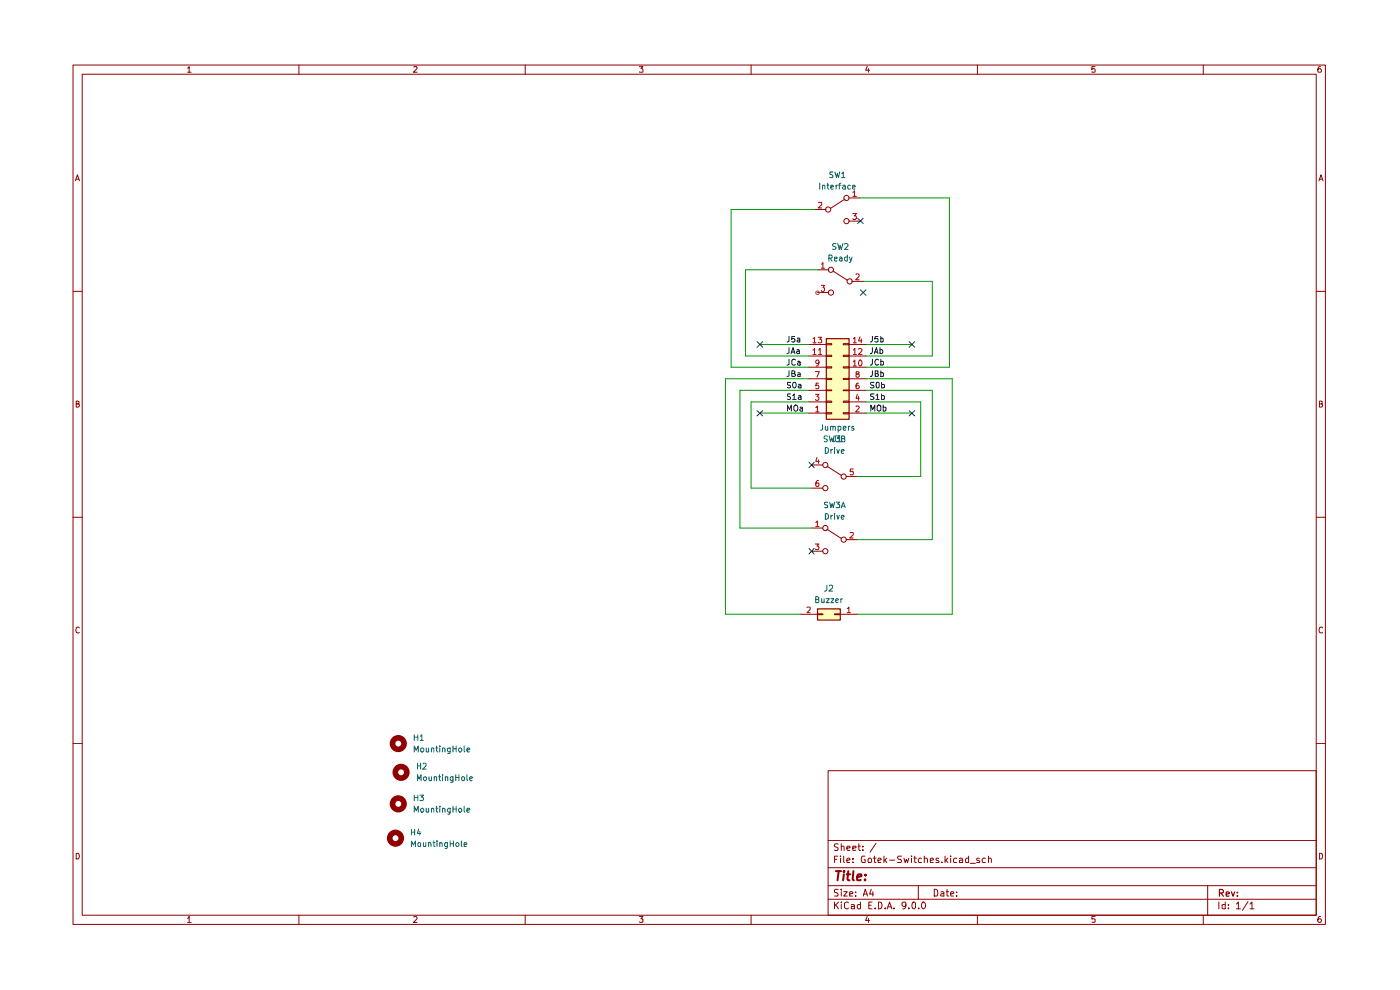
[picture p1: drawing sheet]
<svg xmlns="http://www.w3.org/2000/svg" width="297mm" height="210mm" viewBox="0 0 297 210" stroke-linecap="round" stroke-linejoin="round" font-family="sans-serif">
<g fill="none" stroke="#910000" stroke-width=".21">
<path d="M15.5 13.8h265.7v182.3h-265.7zM17.4 15.7h261.8v178.4h-261.8zM39.8 14.5l.3-.4v1.2M39.8 15.3h.8M63.4 13.8v1.9M87.8 14.2l.6-.1 .1 .4-.8 .8h.8M111.4 13.8v1.9M135.6 14.1h.8l-.4 .5 .4 .1v.5h-.8M159.3 13.8v1.9M184 14.1l-.4 .8h.9M184.2 14.6v.7M207.3 13.8v1.9"/>
<path d="M232.3 14.1h-.7v.6l.2-.1 .5 .1-.1 .6-.6-.1M255.3 13.8v1.9M280.2 14.1l-.5 .1a.94 .94 0 0 0 0 1.1h.5l.1-.1v-.4l-.2-.2h-.3l-.2 .2M16 38.4l.4-1.3 .4 1.3M16.2 38h.6M279.8 38.4l.4-1.3 .5 1.3M279.9 38h.6M15.5 61.8h1.9M279.2 61.8h2M16.2 85.7l.6-.1v-.4l-.6-.1v1.3h.4l.2-.5-.3-.2M279.9 85.7l.6-.1v-.4l-.6-.1v1.3l.6-.1 .1-.4-.3-.2M15.5 109.7h1.9"/>
<path d="M279.2 109.7h2M16.8 133.2l-.2-.2a.65 .65 0 0 0-.5 .6 .65 .65 0 0 0 .5 .7l.2-.1M280.6 133.2l-.3-.2a.65 .65 0 0 0-.5 .6 .65 .65 0 0 0 .5 .7l.3-.1M15.5 157.7h1.9M279.2 157.7h2M175.7 163.5h103.5v30.6h-103.5zM175.7 178.3h103.5M177.8 179.1l-.5-.1-.3 .2v.3l.8 .5-.3 .4-.5-.1M178.5 179.6l.5-.1 .1 .9M178.5 179v1.4M179.7 179.9l.6-.1v-.3h-.6v.2v.6h.6M180.9 179.9l.7-.1-.1-.3h-.6v.8h.6"/>
<path d="M182 179.5h.5M182.2 179v1.2l.3 .2M183 179.5v.2M185.8 178.9l-1.2 1.9M16.2 181a.66 .66 0 0 1 .6 .4 .66 .66 0 0 1-.2 .8h-.4zM39.8 194.8l.3-.4v1.3M39.8 195.7h.8M63.4 194.1v2M87.8 194.6l.4-.2 .3 .4-.8 .9h.8M111.4 194.1v2M135.6 194.4h.8l-.4 .5 .4 .1v.6h-.8M159.3 194.1v2"/>
<path d="M175.7 190.8h103.5M175.7 187.9h103.5M175.7 184.1h103.5M177 191.3v1.5M177 182.3h.5M177.3 191.9l.6 .9M177.7 181.6h-.7v1.4M177.8 188.7h-.7v.6a.53 .53 0 0 1 .6 .2 .53 .53 0 0 1 0 .6h-.7M177.9 191.3l-.9 .9M178.3 181.6v.1M178.3 182v1M178.5 191.3v.2"/>
<path d="M178.5 188.6v.2M178.5 189.1v1M178.5 191.9v.9M179 189.1h.7l-.7 1h.7M179 181.6v1.2l.2 .2M179.7 182.5l.6-.1-.1-.4-.5 .1v.7v.2h.6M180 191.5l-.4-.2-.4 .4v.9l.4 .2 .4-.2M180.3 189.7l.6-.2-.1-.3h-.5v.9h.5M180.6 191.9h.4l.3 .1v.8M180.9 182.9v.1M180.9 182.1v.2M181.3 192.2l-.7 .1v.4h.7"/>
<path d="M181.5 190v.1M181.5 189.2v.1M182.5 191.9h-.4l-.2 .2v.4l.2 .3 .4-.1M182.5 191.3v1.5M183 180.3v.1M183.1 190.1l.5-1.5 .5 1.5M183.2 189.7h.7M183.5 181.6h-.5l-.2 .2-.1 .6 .3 .6 .6-.1v-.5h-.3M184 194.4l-.4 .8h.9M184.2 182.1a.45 .45 0 0 1 .7 .2l-.2 .7h-.5zM184.2 194.8v.9M184.3 192h.5"/>
<path d="M184.8 188.6l-.3 1.1h.8M185 191.3h-.7v1.5h.7M185.2 189.1v1M185.2 182h.6M185.5 181.6v1.2l.1 .2h.2M185.7 192.6v.2M186.3 182.5l.6-.1v-.3l-.5-.1-.1 .3v.7h.6M186.3 191.3l.7 .2v1.1l-.3 .2h-.4zM187.5 181.6v1.4M187.7 182.5l.4 .5M187.8 192.6v.2M188.1 182l-.6 .6"/>
<path d="M188.2 192.8l.5-1.5 .5 1.5M188.4 192.4h.7M188.7 182.5h1.1M189.7 192.6v.2M191.3 181.6l-.8 .1v.4l.2 .2h.3l.3 .4-.2 .3h-.7M191.8 182l.2 1 .3-.7 .2 .7 .3-1M192.2 191.9l-.1 .3-.4 .1-.4-.4v-.3a.46 .46 0 0 1 .5-.3 .46 .46 0 0 1 .4 .3l-.2 1-.5 .2M192.8 192.6v.2M193.4 181.6v.1M193.4 182v1M193.5 191.5l.4-.2 .3 .3v.9l-.3 .3a.82 .82 0 0 1-.4-1.3zM193.9 182h.5"/>
<path d="M194.1 181.6v1.2v.2h.3M194.8 187.9v2.9M194.9 192.6v.2M195.5 182.1l-.4-.1-.3 .3 .2 .7h.5M195.7 191.4l.1-.1a.76 .76 0 0 1 .5 .8 .76 .76 0 0 1-.5 .7 .97 .97 0 0 1-.1-1.4zM196.1 182.2l.1-.1a.36 .36 0 0 1 .6 .2v.7M196.1 181.6v1.4M197.4 182.5l.6-.1-.1-.4-.5 .1v.7v.2h.5M198.2 188.6a.8 .8 0 0 1 .8 .6 .8 .8 0 0 1-.3 .9h-.5zM199.1 182.1a.36 .36 0 0 0-.6 .2l.7 .4-.1 .3h-.6M199.6 189.2l.4-.1 .2 .2v.8h-.6v-.4l.6-.2M199.8 182.9v.1"/>
<path d="M200.5 181.6v1.4M200.7 182.5l.4 .5M200.7 189.1h.5M200.9 188.6v1.3l.1 .2h.2M201.1 182l-.6 .6M201.7 189.7l.7-.2-.2-.4h-.4l-.1 .2v.6l.1 .2h.5M201.7 181.6v.1M201.7 182v1M202.9 190v.1M202.9 189.2v.1M202.9 182.1l-.4-.1-.2 .3 .1 .7h.5M203.5 182.1l.5-.1 .2 .3v.7h-.7v-.5l.7-.1"/>
<path d="M205.5 181.6v1.4h-.5l-.2-.7 .3-.3 .4 .1M205.8 183.1h1.1M207.3 194.1v2M207.8 182.1a.36 .36 0 0 0-.6 .2l.7 .4-.1 .3h-.6M209 182.1l-.4-.1-.2 .3v.6l.6 .1M209.7 182.2v-.1a.36 .36 0 0 1 .6 .2v.7M209.7 181.6v1.4M232.3 194.4h-.7v.6h.7v.6h-.7M255.3 194.1v2M256.2 187.9v6.2M258.6 191.3v1.5M259.9 191.9h-.7v.7l.3 .2 .4-.1"/>
<path d="M259.9 191.3v1.5M260.6 192.6v.2M260.6 191.9v.1M262.3 191.8l.4-.5v1.5M262.3 192.8h.8M264.7 191.3l-1.1 1.8M265.2 191.8l.4-.5v1.5M265.2 192.8h.8M279.9 181a.66 .66 0 0 1 .7 .4 .66 .66 0 0 1-.3 .8h-.4zM280.2 194.4a.72 .72 0 0 0-.6 .5 .72 .72 0 0 0 .2 .8l.4-.1a.42 .42 0 0 0 0-.6 .42 .42 0 0 0-.5 0l-.1 .2"/>
</g>
<path d="M258.7 189.4h.8v-.5l-.2-.2h-.6v1.4M259 189.4l.5 .7M260.1 189.7l.7-.2-.1-.2h-.6v.7h.6M261.2 189.2l.4 .9 .3-.9M262.5 190v.1M262.5 189.3v.1" fill="none" stroke="#910000" stroke-width=".25"/>
<path d="M177.3 184.8h1.1M177.9 184.8l-.2 1.9M179 185.5l-.1 1.2M179.1 184.8l-.2 .1 .1 .1 .1-.2-.1 .2M179.6 185.5h.8M180 184.8l-.2 1.7 .4 .2M181.1 184.8l-.2 1.7 .2 .2M181.8 186.1l.9-.2v-.4h-.5l-.3 .2-.1 .9h.8M183.5 186.6v.1M183.6 185.5v.2" fill="none" stroke="#910000" stroke-width=".42"/>
<g fill="#ffb">
<path d="M173.4 129.1h4.8v2.4h-4.8z"/>
<path d="M175.3 71.8h4.8v17.1h-4.8z"/>
</g>
<g fill="none" stroke="#0f0f0f" stroke-width=".21">
<path d="M167.4 71.4v1l-.4 .2M167.4 73.7v1.1l-.4 .2M167.4 76.2v1.1l-.4 .2M167.4 78.7v1l-.4 .1M167.8 75l.4-1.3 .5 1.3M168 79.2h.4l.3-.2-.1-.3h-.6v1.1h.6l.1-.3-.3-.3M168 74.7h.5M168.6 71.4h-.6v.6l.4-.2 .3 .2-.1 .5h-.6M168.7 76.4l-.4-.2-.3 .3v.6l.1 .3 .4 .1 .2-.2M169.1 74.2h.3l.2 .1v.7M169.2 71.8h.5v.8M169.2 76.7l.4-.1 .2 .2v.7"/>
<path d="M169.2 79.1h.5l.1 .1v.6h-.6v-.2l.6-.3M169.6 74.5h-.4l-.2 .2 .2 .3 .4-.1M169.7 72l-.5 .1-.1 .2 .1 .3 .5-.1M169.8 76.9l-.6 .2 .1 .4 .5-.1M185.1 73.7v1l-.4 .3M185.1 71.4v.8l-.4 .4M185.1 76.2v.8l-.2 .4-.2 .1M185.1 78.7v.8l-.2 .3h-.2M185.5 75l.4-1.3 .4 1.3M185.6 74.7h.6M185.7 79.2h.4l.2-.1v-.4h-.6v1.1h.6v-.3l-.2-.3M186.3 71.4h-.6l-.1 .6 .2-.2h.3l.2 .2v.5h-.7"/>
<path d="M186.3 76.4l-.2-.2a.65 .65 0 0 0-.5 .6 .65 .65 0 0 0 .5 .7l.2-.2M186.7 74.2h.3l.3 .2-.1 .5h-.5M186.7 73.7v1.3M186.9 71.8l.3-.1 .2 .2v.6h-.5M186.9 76.7a.36 .36 0 0 1 .5 .2v.5h-.5M186.9 78.7v1.1h.5v-.7h-.5M186.9 71.4v1.2M186.9 76.2v1.3M167 87.2v-1.3l.5 1 .4-1v1.3M167.7 83.6h-.7v.4l.7 .4-.2 .3h-.5M167.7 81.1l-.7 .1v.3l.7 .5-.2 .3-.5-.1M168.1 83.9l.4-.3v1.1"/>
<path d="M168.1 84.7h.8M168.3 81.1l.4 .1a.66 .66 0 0 1-.2 1.1 .84 .84 0 0 1-.2-1.2zM168.5 86.1l.2-.2 .5 .2v.7l-.3 .4-.4-.2zM169.4 84l.4-.1 .1 .2v.6M169.4 81.5h.4l.1 .8M169.8 86.4h.3l.2 .1v.7M169.9 84.2h-.4l-.2 .2 .2 .3h.4M169.9 81.8l-.5 .1-.1 .1 .2 .3 .4-.1M170.3 86.7h-.5l-.1 .2 .1 .3 .5-.1M184.7 87.2v-1.3l.5 1 .4-1v1.3M185.4 83.6h-.6l-.1 .1 .1 .4 .5 .1v.5h-.6M185.4 81.1h-.6l-.1 .2 .2 .4h.3l.2 .3-.1 .2h-.6"/>
<path d="M185.8 83.9l.4-.3v1.1M185.8 84.7h.7M185.9 81.2l.4-.1 .2 .2v.7a.35 .35 0 0 1-.4 .3 .35 .35 0 0 1-.3-.4zM186.1 86.1l.2-.2 .6 .2v.9l-.3 .2-.5-.2zM187 84l.4-.1 .2 .2v.6h-.6M187 81.5l.6 .1v.6h-.6M187 81.1v1.2M187 83.6v1.1M187.4 86.4h.6v.6l-.2 .2-.4-.1M187.4 85.9v1.3"/>
</g>
<g fill="none" stroke="#910000" stroke-width=".21">
<path d="M172.8 44.4h2.5M173.4 57.2h2.4M176.7 57.5l3 1.9M179.2 42.2l-3 2M180.1 42h2.4M180.1 46.9h2.4M180.7 59.7h2.4M171.5 77.9h3.8M171.5 75.5h3.8M171.5 73.1h3.8M173.4 62.1h2.4M175.3 77.8h1.1v.3h-1.1z"/>
<path d="M175.3 75.4h1.1v.2h-1.1zM175.3 72.9h1.1v.2h-1.1zM178.9 77.8h1.2v.3h-1.2zM178.9 75.4h1.2v.2h-1.2zM178.9 72.9h1.2v.2h-1.2zM180.1 77.9h3.6M180.1 75.5h3.6M180.1 73.1h3.6M171.5 87.6h3.8M171.5 85.3h3.8M171.5 82.8h3.8M171.5 80.3h3.8"/>
<path d="M172.2 98.6h2.4M175.3 87.5h1.1v.3h-1.1zM175.3 85.1h1.1v.2h-1.1zM175.3 82.7h1.1v.2h-1.1zM175.3 80.3h1.1v.2h-1.1zM175.4 98.9l3.1 1.9M178.9 87.5h1.2v.3h-1.2zM178.9 85.1h1.2v.2h-1.2zM178.9 82.7h1.2v.2h-1.2zM178.9 80.3h1.2v.2h-1.2zM180.1 87.6h3.6M180.1 85.3h3.6"/>
<path d="M180.1 82.8h3.6M180.1 80.3h3.6M172.2 112h2.4M172.2 116.9h2.4M172.2 103.5h2.4M175.4 112.3l3.1 1.9M179.5 114.5h2.4M179.5 101.1h2.4M169.8 130.3h3.6M173.4 130.2h1.2v.2h-1.2zM177 130.2h1.2v.2h-1.2zM178.2 130.3h3.7"/>
<circle cx="175.7" cy="44.4" r=".55"/>
<circle cx="176.3" cy="57.2" r=".55"/>
<circle cx="179.6" cy="46.9" r=".55"/>
<circle cx="179.6" cy="42" r=".55"/>
<circle cx="180.3" cy="59.7" r=".55"/>
<circle cx="176.3" cy="62.1" r=".55"/>
<circle cx="175.1" cy="98.6" r=".55"/>
<circle cx="175.1" cy="112" r=".55"/>
<circle cx="175.1" cy="103.5" r=".55"/>
<circle cx="175.1" cy="116.9" r=".55"/>
<circle cx="179" cy="114.5" r=".55"/>
<circle cx="179" cy="101.1" r=".55"/>
</g>
<g fill="none" stroke="#b90000" stroke-width=".21">
<path d="M173.6 43l.6-.1 .1 .5-.7 .7h.7M174.2 56l.4-.3v1.2M174.2 56.9h.7M180.9 40.8l.4-.3v1.2M180.9 45.3h.8l-.4 .5 .3 .1 .1 .4-.3 .3h-.3l-.2-.2M180.9 41.7h.8M181.6 58.2l.4-.1 .3 .3-.8 .9h.8M172.5 74.2l.3-.3v1.3M172.5 71.9l.3-.4v1.2M172.5 75.2h.6M172.5 72.7h.6M173 78.8h.8l-.5 1.2"/>
<path d="M173.6 71.5h.7l-.4 .5h.3v.6h-.6M173.6 74.2l.4-.3v1.3M173.6 75.2h.7M173.7 76.9a.35 .35 0 0 1-.3 .2 .35 .35 0 0 1-.3-.2v-.4l.4-.1a.72 .72 0 0 1 .2 .7 .72 .72 0 0 1-.6 .5M174.2 60.5h.7l-.3 .5 .3 .1v.5l-.2 .2h-.3l-.2-.2M181 76.7l.4-.3v1.2M181 74.2l.4-.3v1.3M181 71.9l.4-.4v1.2M181 75.2h.7M181 72.7h.7M181 77.6h.7M181.8 79.3l-.2-.1v-.3h.6v.3l-.6 .2 .1 .6h.4l.2-.2-.1-.4-.2-.1"/>
<path d="M182.1 74.1l.2-.2h.3l.3 .3-.1 .3-.7 .7h.8M182.3 76.5a.61 .61 0 0 1 .7 .4 .61 .61 0 0 1-.5 .7 .71 .71 0 0 1-.2-1.1zM182.5 71.5l-.4 .8h.8M182.7 71.9v.8M173 83.6h.7l-.4 .6h.3v.6l-.5 .1-.1-.2M173.1 86.4l.3-.3v1.3M173.1 87.4h.6M173.3 97l-.2 .9h.7M173.6 81.3h-.5v.6l.1-.2 .4 .1v.6h-.5M173.6 97.5v.8M181 99.5h-.6l-.1 .6h.7v.6h-.7M181.6 86.3l.4-.2 .3 .3-.8 1h.8"/>
<path d="M181.9 83.6l-.3 .9h.7M182.1 81.3h-.3l-.2 .2v.9h.6l.1-.4-.3-.3h-.2l-.2 .3M182.1 84.1v.8M173 115.4h.7l-.4 .4 .3 .1v.6h-.6M173.1 110.8l.3-.3v1.2M173.1 111.7h.6M173.6 101.9h-.2a.93 .93 0 0 0-.3 1.2h.5l.1-.5-.1-.2h-.5v.2M180.3 113l.6-.1 .1 .6-.7 .6h.7M171.2 128.9h.7v.4l-.7 .7h.7M179.7 129.1l.4-.3v1.2M179.7 130h.7"/>
</g>
<path d="M175.3 71.8h4.8v17.1h-4.8zM173.4 129.2h4.9v2.3h-4.9z" fill="none" stroke="#910000" stroke-width=".25"/>
<g fill="none" stroke="#910000" stroke-width="1.2">
<circle cx="84.5" cy="157.7" r="1.23"/>
<circle cx="83.9" cy="177.8" r="1.23"/>
<circle cx="84.5" cy="170.5" r="1.23"/>
<circle cx="85.1" cy="163.8" r="1.23"/>
</g>
<g fill="none" stroke="#090" stroke-width=".21">
<path d="M172.8 44.4h-17.7v33.5h16.4M173.4 57.2h-15.2v18.3h13.3M182.5 42h18.9v35.9h-17.7M183.1 59.7h14.7v15.8h-14.1M161.2 73.1h10.3M183.7 73.1h9.8M161.2 87.6h10.3M171.5 80.3h-17.6v50h15.9M171.5 85.3h-12.2v18.2h12.9M171.5 82.8h-14.5v29.2h15.2M183.7 80.3h18.3v50h-20.1M183.7 85.3h11.6v15.8h-13.4"/>
<path d="M183.7 82.8h14.1v31.7h-15.9M183.7 87.6h9.8"/>
</g>
<g fill="none" stroke="#02008a" stroke-width=".21">
<path d="M181.9 46.3l1.2 1.1M183.1 46.3l-1.2 1.1M160.6 72.5l1.2 1.2M161.8 72.5l-1.2 1.2M182.5 61.5l1.2 1.2M183.7 61.5l-1.2 1.2M192.9 72.5l1.2 1.2M194.1 72.5l-1.2 1.2M160.6 87.1l1.2 1.1M161.8 87.1l-1.2 1.1M171.6 98l1.1 1.2M172.7 98l-1.1 1.2"/>
<path d="M192.9 87.1l1.2 1.1M194.1 87.1l-1.2 1.1M171.6 116.3l1.1 1.2M172.7 116.3l-1.1 1.2"/>
</g>
<g fill="none" stroke="#006665" stroke-width=".21">
<path d="M173.9 38.9v1.2M174.5 39.5l.2-.2 .3 .2v.6M174.5 39.3v.8M175.4 39.3h.4M175.6 38.9v1.1l.2 .1M176.3 39.7l.5-.1v-.2h-.5v.6h.5M176.7 36.5h-.6l-.1 .2 .1 .3 .6 .3v.3h-.7M177.1 36.5l.4 1.2 .1-.9 .3 .9 .2-1.2M177.4 39.3v.8M177.7 39.3l-.3 .2M177.9 39.3h.5M178.4 38.9l-.3 .1v1.1"/>
<path d="M178.6 36.8l.3-.3v1.2M178.6 37.7h.6M178.8 39.4l.4-.1 .1 .2v.6M179.3 39.6h-.4l-.2 .2 .2 .3 .4-.1M180.4 39.4l-.3-.1-.3 .2 .1 .5h.5M180.8 39.7l.6-.1-.1-.3-.5 .2v.5l.2 .1 .4-.1M175.8 54.8h.6l.1-.2v-.3l-.1-.2h-.6v1.3M176.1 54.8l.4 .6M177 54.9l.6-.1-.1-.3-.5 .1v.7h.5M177.4 51.7l-.5-.1-.3 .3 .2 .3 .6 .4-.3 .3-.5-.1M177.7 51.6l.4 1.3 .1-.8 .3 .8 .3-1.3M178.1 54.6l.4-.1 .1 .2v.7"/>
<path d="M178.6 54.8l-.5 .2 .1 .4 .4-.1M179.2 51.8l.1-.2h.4l.2 .3-.1 .3-.6 .7h.7M179.7 54.6l-.3-.1-.2 .3v.5h.5M179.7 54.1v1.3M180.2 54.5l.3 .9M180.8 54.5l-.5 1.2h-.1M174.5 90.1v1l-.4 .2M175.1 94.9a.64 .64 0 0 1 .7 .6 .64 .64 0 0 1-.7 .7zM175.1 90.4v.7l.2 .2 .3-.1M175.5 92.5h-.5l-.2 .1v.4l.7 .4-.2 .3-.5-.1M175.6 90.4v.9M175.9 92.5l.3 1.2 .2-.8 .3 .8 .3-1.2"/>
<path d="M176.2 90.6l.2-.2 .3 .1v.8M176.2 90.4v.9M176.3 95.3v.9M176.6 95.3l-.3 .3M176.7 90.6l.2-.2 .3 .1v.8M177 94.9v.2M177 95.3v.9M177.2 92.5v1.1l-.4 .1M177.3 92.5h.8l-.5 .5 .5 .2-.1 .4-.5 .1-.2-.1M177.5 95.3l.3 .9 .3-.9M177.8 90.5l.3-.1 .3 .2v.6h-.6M177.8 92.9l.3-.4v1.2"/>
<path d="M177.8 90.4v1.3M177.8 93.7h.7M178.5 95.8l.6-.2-.2-.3-.4 .2v.5l.1 .2 .4-.1M178.6 93h.5l.1-.3-.2-.2h-.4v1.2h.5l.1-.1v-.4l-.2-.2M178.9 90.8h.6l-.1-.3h-.5v.7h.5M180 90.4v.9M180.3 90.4l-.3 .3M181.1 90.5l-.3-.1-.1 .3 .5 .4-.2 .2-.3-.1M175.1 109h.4a.66 .66 0 0 1 .2 .7 .66 .66 0 0 1-.6 .4zM175.6 106.6h-.7v.3l.7 .5-.1 .3h-.6M176 106.5l.3 1.2 .2-.9 .3 .9 .2-1.2M176.3 109.3v.8"/>
<path d="M176.6 109.3l-.3 .3M177 109h.1M177 109.3v.8M177.4 106.5h.7l-.4 .4 .4 .3v.5l-.7-.1M177.5 109.3l.3 .8 .3-.8M178.5 109.7l.6-.1-.2-.3-.4 .2v.5l.1 .1h.4M178.5 107.7l.4-1.2 .4 1.2M178.6 107.4h.6M173.1 127.2l.5-.1 .1-.3-.2-.2h-.4v1.2h.5l.1-.1v-.4l-.2-.1M174.3 127v.8h.4l.1-.1M174.8 127v.8M175.3 127h.6l-.6 .8h.6"/>
<path d="M175.4 124.1v.9l-.1 .3-.4 .1M175.9 124.3l.2-.2h.3l.2 .2v.4l-.8 .7h.8M176.3 127h.6l-.6 .8h.6M177.3 127.4l.6-.1-.2-.3-.4 .2v.5l.2 .1h.3M178.4 127v.8M178.7 127l-.3 .3M87.9 159.5v-1.3l.4 1 .4-1v1.3M87.9 155.9v1.2M87.9 156.4h.7M88.6 155.9v1.2M89.2 156.2l.3-.3v1.2M89.2 157.1h.6"/>
<path d="M89.3 158.7h.4l.2 .2v.4l-.2 .2-.5-.2zM90.4 158.7v.7l.4 .1 .1-.2M90.9 158.7v.8M91.5 158.7h.4l.1 .1v.7M91.5 158.7v.8M92.5 158.7h.4M92.6 158.2v1.1l.3 .2M93.3 158.2v.2M93.3 158.7v.8M93.9 158.7h.3l.2 .1v.7M93.9 158.7v.8M95.5 158.7v1l-.1 .1h-.4"/>
<path d="M95.5 158.7h-.3l-.3 .2v.4l.3 .2 .3-.1M96.1 158.2v1.3M96.1 158.8h.7M96.8 158.2v1.3M97.4 158.7h.3l.3 .2v.4l-.3 .2-.4-.2zM98.5 158.2v1.1l.1 .2M99.1 159.1l.5-.1-.1-.3-.4 .1v.5l.1 .2 .4-.1M87.3 179.6v-1.2l.4 .8 .4-.8v1.2M87.3 175.9v1.2M87.3 176.5h.7M87.9 172.3v-1.3l.4 1 .4-1v1.3M87.9 168.7v1.1"/>
<path d="M87.9 169.2h.7M88 175.9v1.2M88.6 165.6v-1.3l.3 1 .4-1v1.3M88.6 161.9v1.2M88.6 162.5h.6M88.6 168.7v1.1M88.7 178.8l.4-.1 .1 .2v.6h-.5zM88.8 175.8l-.2 1h.6M89.1 168.7h.7l-.4 .4 .3 .1v.6h-.6M89.1 176.4v.7M89.2 161.9v1.2M89.3 171.5l.4-.1 .2 .3v.3l-.2 .3-.5-.3z"/>
<path d="M89.7 162l.5-.1 .2 .4-.7 .8h.7M89.8 178.7v.8h.5M89.9 164.8h.4l.2 .2v.4l-.2 .2-.5-.2zM90.3 178.7v.9M90.4 171.4v.8l.4 .1 .1-.2M90.9 178.9l.2-.2 .3 .1v.8M90.9 171.4v.9M90.9 178.7v.9M91 164.8v.6l.2 .2 .3-.2M91.5 171.6l.2-.2 .3 .2v.7M91.5 164.8v.8M91.5 171.4v.9"/>
<path d="M91.9 178.7h.4M92 178.4v1.1l.3 .1M92.1 164.8h.5v.8M92.1 164.8v.8M92.5 171.4h.4M92.6 171v1.1l.3 .2M92.7 178.4v.1M92.7 178.7v.9M93 164.8h.5M93.2 164.3v1.1l.3 .2M93.3 178.9l.2-.2 .2 .1 .1 .8M93.3 171v.2"/>
<path d="M93.3 171.4v.9M93.3 178.7v.9M93.9 164.3v.2M93.9 171.6l.2-.2 .3 .2v.7M93.9 164.8v.8M93.9 171.4v.9M94.5 164.8h.5v.8M94.5 164.8v.8M94.9 178.7v1l-.2 .3-.3-.1M94.9 178.8l-.3-.1-.3 .3 .1 .5h.5M95.5 171.4v1.1l-.3 .2-.2-.1M95.5 171.5l-.3-.1-.3 .3v.3l.3 .3 .3-.1"/>
<path d="M95.5 178.4v1.2M95.5 179h.7M96.1 164.8v1.1h-.5M96.1 164.8h-.3l-.3 .2v.4l.3 .2 .3-.1M96.1 171v1.3M96.1 171.6h.7M96.2 178.4v1.2M96.7 179l.4-.3 .3 .3-.1 .5h-.5zM96.7 164.3v1.3M96.7 164.9h.7M96.8 171v1.3M97.3 171.7l.4-.3 .3 .3v.3l-.5 .3-.2-.3z"/>
<path d="M97.4 164.3v1.3M97.9 178.4v1l.1 .2M98 164.8h.5v.7l-.4 .1-.1-.2zM98.5 179.2l.6-.2a.36 .36 0 0 0-.6-.2v.7h.5M98.5 171v1.1l.1 .2M99.1 164.3v1.1l.1 .2M99.1 171.9l.5-.1-.1-.4-.4 .2v.5l.1 .2 .4-.1M99.6 165.2l.6-.2-.1-.2-.5 .1v.5l.2 .2 .4-.1"/>
</g>
<circle cx="173.4" cy="62.1" r=".38" fill="none" stroke="#b54549" stroke-width=".21"/>
</svg>
